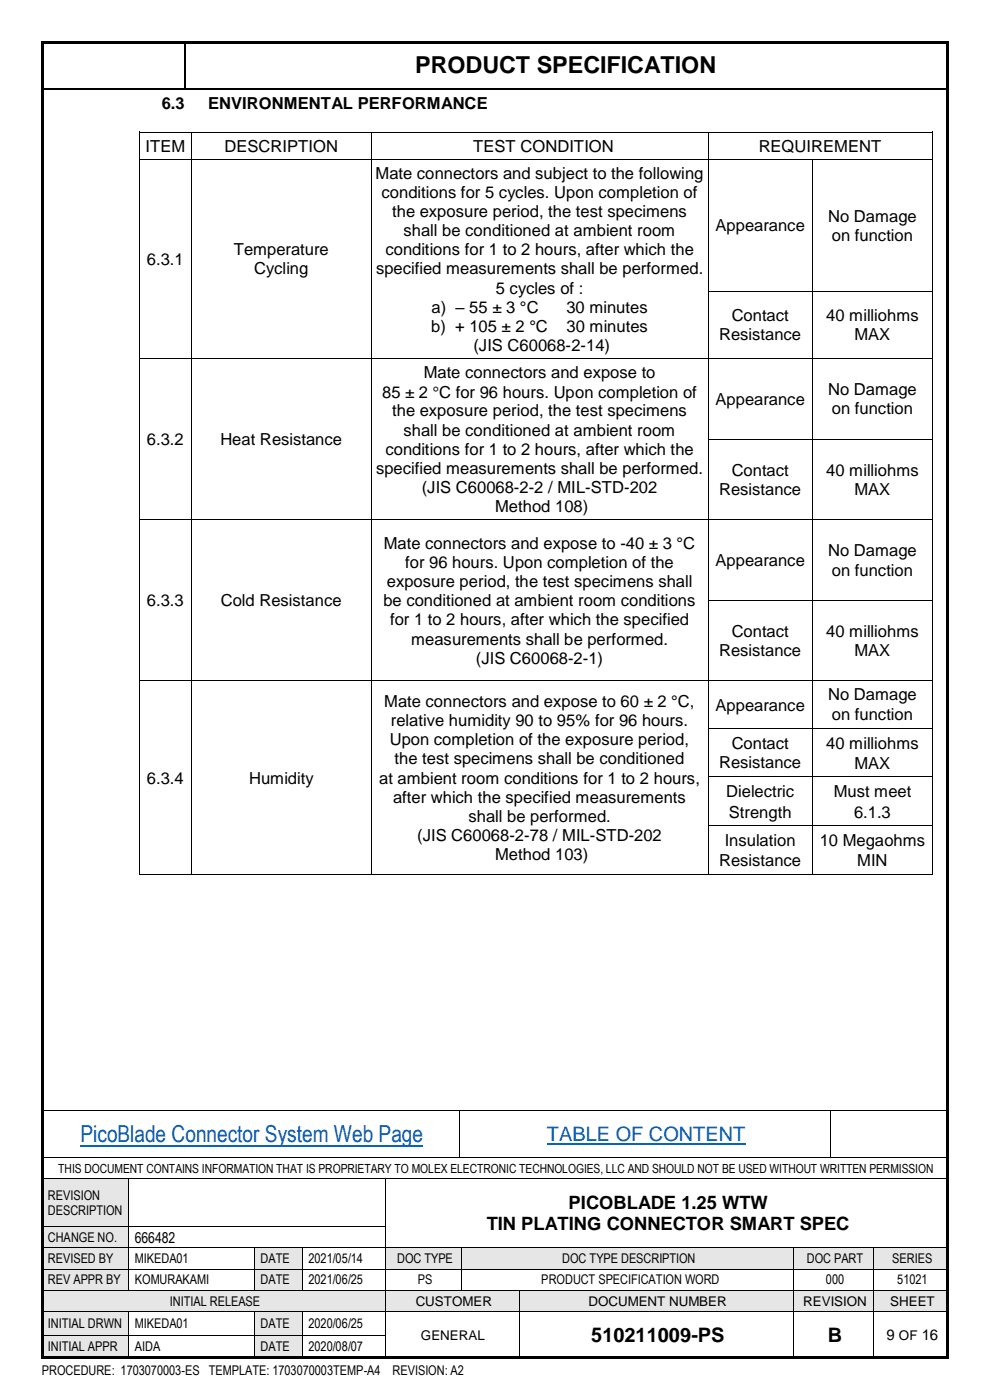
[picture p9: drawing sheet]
<svg xmlns="http://www.w3.org/2000/svg" width="210mm" height="297mm" viewBox="0 0 210 297" stroke-linecap="round" stroke-linejoin="round" font-family="sans-serif">
<defs><g id="words">
<text font-size="5" x="88.1" y="15.5">PRODUCT SPECIFICATION</text>
<text font-size="5" fill="#0563c1" x="17.1" y="242.4">PicoBlade Connector System Web Page</text>
<text font-size="4.2" fill="#0563c1" x="116" y="242.1">TABLE OF CONTENT</text>
<g font-size="4.2">
<text x="125.4" y="284.7">510211009-PS</text>
<text x="175.6" y="284.7">B</text>
</g>
<g font-size="3.9">
<text x="120.6" y="256.5">PICOBLADE 1.25 WTW</text>
<text x="103.3" y="261">TIN PLATING CONNECTOR SMART SPEC</text>
</g>
<g font-size="3.5">
<text x="34.3" y="23.1">6.3</text>
<text x="44.2" y="23.1">ENVIRONMENTAL PERFORMANCE</text>
<text x="30.9" y="32.2">ITEM</text>
<text x="47.6" y="32.2">DESCRIPTION</text>
<text x="100.4" y="32.2">TEST CONDITION</text>
<text x="160.9" y="32.2">REQUIREMENT</text>
<text x="79.7" y="37.9">Mate connectors and subject to the following</text>
<text x="81" y="42">conditions for 5 cycles. Upon completion of</text>
<text x="83.2" y="46">the exposure period, the test specimens</text>
<text x="175.7" y="47">No Damage</text>
<text x="85.6" y="50.1">shall be conditioned at ambient room</text>
<text x="151.8" y="49.1">Appearance</text>
<text x="176.5" y="51.1">on function</text>
<text x="31.2" y="56.2">6.3.1</text>
<text x="49.6" y="54.2">Temperature</text>
<text x="53.9" y="58.2">Cycling</text>
<text x="79.8" y="58.2">specified measurements shall be performed.</text>
<text x="81.8" y="54.2">conditions for 1 to 2 hours, after which the</text>
<text x="105.2" y="62.3">5 cycles of :</text>
<text x="91.5" y="70.4">b) + 105 ± 2 °C</text>
<text x="91.5" y="66.3">a) – 55 ± 3 °C</text>
<text x="120.2" y="66.3">30 minutes</text>
<text x="120.2" y="70.4">30 minutes</text>
<text x="155.2" y="68.2">Contact</text>
<text x="175.3" y="68.2">40 milliohms</text>
<text x="100.4" y="74.4">(JIS C60068-2-14)</text>
<text x="152.6" y="72.2">Resistance</text>
<text x="181.3" y="72.2">MAX</text>
<text x="89.9" y="80.2">Mate connectors and expose to</text>
<text x="175.7" y="83.8">No Damage</text>
<text x="81.1" y="84.3">85 ± 2 °C for 96 hours. Upon completion of</text>
<text x="83.2" y="88.4">the exposure period, the test specimens</text>
<text x="151.8" y="85.9">Appearance</text>
<text x="176.5" y="87.9">on function</text>
<text x="31.2" y="94.4">6.3.2</text>
<text x="46.7" y="94.5">Heat Resistance</text>
<text x="85.6" y="92.4">shall be conditioned at ambient room</text>
<text x="79.8" y="100.6">specified measurements shall be performed.</text>
<text x="81.8" y="96.5">conditions for 1 to 2 hours, after which the</text>
<text x="155.2" y="100.9">Contact</text>
<text x="175.3" y="100.9">40 milliohms</text>
<text x="89.5" y="104.6">(JIS C60068-2-2 / MIL-STD-202</text>
<text x="152.6" y="105">Resistance</text>
<text x="181.3" y="105">MAX</text>
<text x="105" y="108.7">Method 108)</text>
<text x="81.4" y="116.5">Mate connectors and expose to -40 ± 3 °C</text>
<text x="175.7" y="118">No Damage</text>
<text x="82.1" y="124.6">exposure period, the test specimens shall</text>
<text x="86" y="120.5">for 96 hours. Upon completion of the</text>
<text x="151.8" y="120.1">Appearance</text>
<text x="176.5" y="122.1">on function</text>
<text x="31.2" y="128.6">6.3.3</text>
<text x="46.8" y="128.7">Cold Resistance</text>
<text x="81.3" y="128.6">be conditioned at ambient room conditions</text>
<text x="82.7" y="132.7">for 1 to 2 hours, after which the specified</text>
<text x="87.2" y="136.8">measurements shall be performed.</text>
<text x="155.2" y="135.1">Contact</text>
<text x="175.3" y="135.1">40 milliohms</text>
<text x="100.9" y="140.8">(JIS C60068-2-1)</text>
<text x="152.6" y="139.2">Resistance</text>
<text x="181.3" y="139.2">MAX</text>
<text x="175.7" y="148.6">No Damage</text>
<text x="81.5" y="150">Mate connectors and expose to 60 ± 2 °C,</text>
<text x="82.9" y="154.1">relative humidity 90 to 95% for 96 hours.</text>
<text x="151.8" y="150.8">Appearance</text>
<text x="176.5" y="152.8">on function</text>
<text x="82.7" y="158.1">Upon completion of the exposure period,</text>
<text x="155.2" y="158.8">Contact</text>
<text x="175.3" y="158.9">40 milliohms</text>
<text x="31.2" y="166.2">6.3.4</text>
<text x="52.8" y="166.3">Humidity</text>
<text x="80.5" y="166.2">at ambient room conditions for 1 to 2 hours,</text>
<text x="83.7" y="162.2">the test specimens shall be conditioned</text>
<text x="152.6" y="163">Resistance</text>
<text x="181.3" y="163.1">MAX</text>
<text x="83.4" y="170.3">after which the specified measurements</text>
<text x="154" y="169.1">Dielectric</text>
<text x="154.6" y="173.5">Strength</text>
<text x="176.9" y="169.1">Must meet</text>
<text x="181.2" y="173.5">6.1.3</text>
<text x="88.5" y="178.4">(JIS C60068-2-78 / MIL-STD-202</text>
<text x="99.4" y="174.4">shall be performed.</text>
<text x="153.7" y="179.4">Insulation</text>
<text x="173.9" y="179.4">10 Megaohms</text>
<text x="105" y="182.4">Method 103)</text>
<text x="152.6" y="183.8">Resistance</text>
<text x="181.9" y="183.8">MIN</text>
</g>
<g font-size="3.2">
<text x="28.6" y="263.6">666482</text>
<text x="188" y="284.3">9 OF 16</text>
</g>
<g font-size="2.8">
<text x="10.2" y="254.5">REVISION</text>
<text x="10.2" y="257.8">DESCRIPTION</text>
<text x="10.2" y="263.5">CHANGE NO.</text>
<text x="10.2" y="268">REVISED BY</text>
<text x="28.6" y="268">MIKEDA01</text>
<text x="55.3" y="268">DATE</text>
<text x="65.4" y="268">2021/05/14</text>
<text x="84.3" y="268">DOC TYPE</text>
<text x="119.3" y="268">DOC TYPE DESCRIPTION</text>
<text x="171.1" y="268">DOC PART</text>
<text x="189.3" y="268">SERIES</text>
<text x="10.2" y="272.5">REV APPR BY</text>
<text x="28.6" y="272.5">KOMURAKAMI</text>
<text x="55.3" y="272.5">DATE</text>
<text x="65.4" y="272.5">2021/06/25</text>
<text x="88.6" y="272.5">PS</text>
<text x="114.8" y="272.5">PRODUCT SPECIFICATION WORD</text>
<text x="175.2" y="272.5">000</text>
<text x="190.3" y="272.5">51021</text>
<text x="10.2" y="281.8">INITIAL DRWN</text>
<text x="28.6" y="281.8">MIKEDA01</text>
<text x="36" y="277">INITIAL RELEASE</text>
<text x="55.3" y="281.8">DATE</text>
<text x="65.4" y="281.8">2020/06/25</text>
<text x="88.2" y="277">CUSTOMER</text>
<text x="124.9" y="277">DOCUMENT NUMBER</text>
<text x="170.4" y="277">REVISION</text>
<text x="188.8" y="277">SHEET</text>
<text x="10.2" y="286.7">INITIAL APPR</text>
<text x="28.6" y="286.7">AIDA</text>
<text x="55.3" y="286.7">DATE</text>
<text x="65.4" y="286.7">2020/08/07</text>
<text x="89.3" y="284.2">GENERAL</text>
<text x="8.9" y="291.8">PROCEDURE: 1703070003-ES TEMPLATE: 1703070003TEMP-A4</text>
<text x="83.3" y="291.8">REVISION: A2</text>
</g>
<text font-size="2.7" x="12.4" y="248.8">THIS DOCUMENT CONTAINS INFORMATION THAT IS PROPRIETARY TO MOLEX ELECTRONIC TECHNOLOGIES, LLC AND SHOULD NOT BE USED WITHOUT WRITTEN PERMISSION</text>
</g></defs>
<g fill="#000">
<path d="M39 8.9h.3v.2h-.3z" fill-rule="evenodd"/>
<path d="M39 18.7h.3v.3h-.3z" fill-rule="evenodd"/>
<path d="M97.4 235.5h.2v.2h-.2z" fill-rule="evenodd"/>
<path d="M176 235.5h.2v.2h-.2z" fill-rule="evenodd"/>
<path d="M97.4 245.5h.2v.2h-.2z" fill-rule="evenodd"/>
<path d="M176 245.5h.2v.2h-.2z" fill-rule="evenodd"/>
</g>
<path d="M8.8 18.8h30.2M39.2 9.1v9.6M39.3 18.8h161.6" fill="none" stroke="#000" stroke-width=".34"/>
<path d="M17.1 243h72.7" fill="none" stroke="#0563c1" stroke-width=".38"/>
<path d="M116 242.7h42.1" fill="none" stroke="#0563c1" stroke-width=".3"/>
<path d="M8.9 235.6h88.5M97.5 235.7v9.8M97.6 235.6h78.4M176.1 235.7v9.8M176.2 235.6h24.9M8.9 245.6h88.5M97.6 245.6h78.4M176.2 245.6h24.9" fill="none" stroke="#000" stroke-width=".21"/>
<g fill="#e6e6e6">
<path d="M8.9 250.2h18.3v10h-18.3z" fill-rule="evenodd"/>
<path d="M10.2 252h16.4v3.2h-16.4z" fill-rule="evenodd"/>
<path d="M10.2 255.2h16.4v3.2h-16.4z" fill-rule="evenodd"/>
</g>
<path d="M8.9 250.1h18.3M27.3 250.2v10M27.4 250.1h54.4M81.8 250.2v10M81.9 250.1h119.2" fill="none" stroke="#000" stroke-width=".21"/>
<g fill="#000">
<path d="M27.2 250h.2v.2h-.2z" fill-rule="evenodd"/>
<path d="M81.8 250h.1v.2h-.1z" fill-rule="evenodd"/>
</g>
<g fill="#e6e6e6">
<path d="M8.9 260.3h18.3v4.4h-18.3z" fill-rule="evenodd"/>
<path d="M10.2 260.9h16.4v3.3h-16.4z" fill-rule="evenodd"/>
</g>
<path d="M8.9 260.3h18.3M27.3 260.3v4.4M27.4 260.3h54.4M81.8 260.3v4.4" fill="none" stroke="#000" stroke-width=".21"/>
<g fill="#000">
<path d="M27.2 260.2h.2v.1h-.2z" fill-rule="evenodd"/>
<path d="M81.8 260.2h.1v.1h-.1z" fill-rule="evenodd"/>
</g>
<g fill="#e6e6e6">
<path d="M8.9 264.9h18.3v4.3h-18.3z" fill-rule="evenodd"/>
<path d="M10.2 265.4h16.4v3.2h-16.4z" fill-rule="evenodd"/>
</g>
<g fill="#fff">
<path d="M27.4 264.9h26.5v4.3h-26.5z" fill-rule="evenodd"/>
<path d="M28.6 265.4h24.7v3.2h-24.7z" fill-rule="evenodd"/>
</g>
<g fill="#e6e6e6">
<path d="M54.1 264.9h10v4.3h-10z" fill-rule="evenodd"/>
<path d="M55.3 265.4h8.1v3.2h-8.1z" fill-rule="evenodd"/>
<path d="M82 264.9h15.9v4.3h-15.9z" fill-rule="evenodd"/>
<path d="M83.2 265.4h14v3.2h-14z" fill-rule="evenodd"/>
<path d="M98.1 264.9h70.2v4.3h-70.2z" fill-rule="evenodd"/>
<path d="M99.2 265.4h68.4v3.2h-68.4z" fill-rule="evenodd"/>
<path d="M168.4 264.9h16.9v4.3h-16.9z" fill-rule="evenodd"/>
<path d="M169.6 265.4h15.1v3.2h-15.1z" fill-rule="evenodd"/>
<path d="M185.5 264.9h15.6v4.3h-15.6z" fill-rule="evenodd"/>
<path d="M186.7 265.4h13.7v3.2h-13.7z" fill-rule="evenodd"/>
</g>
<g fill="none" stroke="#000" stroke-width=".21">
<path d="M8.9 264.7h18.3M27.3 264.8v4.4M27.4 264.7h26.5M54 264.8v4.4M54.1 264.7h10M64.1 264.8v4.4M64.2 264.7h17.6M81.8 264.8v4.4M81.9 264.7h15.9M97.9 264.8v4.4M98 264.7h70.3M168.4 264.8v4.4"/>
<path d="M168.4 264.7h16.9M185.4 264.8v4.4M185.5 264.7h15.6"/>
</g>
<g fill="#000">
<path d="M27.2 264.7h.2v.1h-.2z" fill-rule="evenodd"/>
<path d="M53.9 264.7h.2v.1h-.2z" fill-rule="evenodd"/>
<path d="M64.1 264.7h.1v.1h-.1z" fill-rule="evenodd"/>
<path d="M81.8 264.7h.1v.1h-.1z" fill-rule="evenodd"/>
<path d="M97.8 264.7h.2v.1h-.2z" fill-rule="evenodd"/>
<path d="M168.3 264.7h.1v.1h-.1z" fill-rule="evenodd"/>
<path d="M185.3 264.7h.2v.1h-.2z" fill-rule="evenodd"/>
</g>
<g fill="#e6e6e6">
<path d="M8.9 269.4h18.3v4.3h-18.3z" fill-rule="evenodd"/>
<path d="M10.2 269.9h16.4v3.2h-16.4z" fill-rule="evenodd"/>
</g>
<g fill="#fff">
<path d="M27.4 269.4h26.5v4.3h-26.5z" fill-rule="evenodd"/>
<path d="M28.6 269.9h24.7v3.2h-24.7z" fill-rule="evenodd"/>
</g>
<g fill="#e6e6e6">
<path d="M54.1 269.4h10v4.3h-10z" fill-rule="evenodd"/>
<path d="M55.3 269.9h8.1v3.2h-8.1z" fill-rule="evenodd"/>
</g>
<g fill="#fff">
<path d="M64.3 269.4h17.5v4.3h-17.5z" fill-rule="evenodd"/>
<path d="M65.4 269.9h15.7v3.2h-15.7z" fill-rule="evenodd"/>
</g>
<g fill="none" stroke="#000" stroke-width=".21">
<path d="M8.9 269.3h18.3M27.3 269.4v4.3M27.4 269.3h26.5M54 269.4v4.3M54.1 269.3h10M64.1 269.4v4.3M64.2 269.3h17.6M81.8 269.4v4.3M81.9 269.3h15.9M97.9 269.4v4.3M98 269.3h70.3M168.4 269.4v4.3"/>
<path d="M168.4 269.3h16.9M185.4 269.4v4.3M185.5 269.3h15.6"/>
</g>
<g fill="#000">
<path d="M27.2 269.2h.2v.2h-.2z" fill-rule="evenodd"/>
<path d="M53.9 269.2h.2v.2h-.2z" fill-rule="evenodd"/>
<path d="M64.1 269.2h.1v.2h-.1z" fill-rule="evenodd"/>
<path d="M81.8 269.2h.1v.2h-.1z" fill-rule="evenodd"/>
<path d="M97.8 269.2h.2v.2h-.2z" fill-rule="evenodd"/>
<path d="M168.3 269.2h.1v.2h-.1z" fill-rule="evenodd"/>
<path d="M185.3 269.2h.2v.2h-.2z" fill-rule="evenodd"/>
</g>
<g fill="#e6e6e6">
<path d="M8.9 273.8h72.9v4.4h-72.9z" fill-rule="evenodd"/>
<path d="M10.2 274.4h70.9v3.2h-70.9z" fill-rule="evenodd"/>
<path d="M82 273.8h28.1v4.4h-28.1z" fill-rule="evenodd"/>
<path d="M83.2 274.4h26.2v3.3h-26.2z" fill-rule="evenodd"/>
<path d="M110.3 273.8h58v4.4h-58z" fill-rule="evenodd"/>
<path d="M111.5 274.4h56.1v3.3h-56.1z" fill-rule="evenodd"/>
<path d="M168.4 273.8h16.9v4.4h-16.9z" fill-rule="evenodd"/>
<path d="M169.6 274.4h15.1v3.3h-15.1z" fill-rule="evenodd"/>
<path d="M185.5 273.8h15.6v4.4h-15.6z" fill-rule="evenodd"/>
<path d="M186.7 274.4h13.7v3.3h-13.7z" fill-rule="evenodd"/>
</g>
<g fill="none" stroke="#000" stroke-width=".21">
<path d="M8.9 273.8h18.3M27.4 273.8h26.5M54.1 273.8h10M64.2 273.8h17.6M81.8 273.8v4.4M81.9 273.8h15.9M98 273.8h12.1M110.2 273.8v4.4M110.3 273.8h58M168.4 273.8v4.4M168.4 273.8h16.9M185.4 273.8v4.4"/>
<path d="M185.5 273.8h15.6"/>
</g>
<g fill="#000">
<path d="M27.2 273.7h.2v.1h-.2z" fill-rule="evenodd"/>
<path d="M53.9 273.7h.2v.1h-.2z" fill-rule="evenodd"/>
<path d="M64.1 273.7h.1v.1h-.1z" fill-rule="evenodd"/>
<path d="M81.8 273.7h.1v.1h-.1z" fill-rule="evenodd"/>
<path d="M97.8 273.7h.2v.1h-.2z" fill-rule="evenodd"/>
<path d="M110.1 273.7h.2v.1h-.2z" fill-rule="evenodd"/>
<path d="M168.3 273.7h.1v.1h-.1z" fill-rule="evenodd"/>
<path d="M185.3 273.7h.2v.1h-.2z" fill-rule="evenodd"/>
</g>
<g fill="#e6e6e6">
<path d="M8.9 278.3h18.3v5h-18.3z" fill-rule="evenodd"/>
<path d="M10.2 279.2h16.4v3.2h-16.4z" fill-rule="evenodd"/>
<path d="M54.1 278.3h10v5h-10z" fill-rule="evenodd"/>
<path d="M55.3 279.2h8.1v3.2h-8.1z" fill-rule="evenodd"/>
</g>
<g fill="#fff">
<path d="M110.3 278.3h58v9.7h-58z" fill-rule="evenodd"/>
<path d="M111.5 280.7h56.1v4.9h-56.1z" fill-rule="evenodd"/>
<path d="M168.4 278.3h16.9v9.7h-16.9z" fill-rule="evenodd"/>
<path d="M169.6 280.7h15.1v4.9h-15.1z" fill-rule="evenodd"/>
<path d="M185.5 278.3h15.6v9.7h-15.6z" fill-rule="evenodd"/>
<path d="M186.7 281.3h13.7v3.7h-13.7z" fill-rule="evenodd"/>
</g>
<g fill="none" stroke="#000" stroke-width=".21">
<path d="M8.9 278.2h18.3M27.3 278.3v5M27.4 278.2h26.5M54 278.3v5M54.1 278.2h10M64.1 278.3v5M64.2 278.2h17.6M81.8 278.3v5M81.9 278.2h28.2M110.2 278.3v5M110.3 278.2h58M168.4 278.3v5"/>
<path d="M168.4 278.2h16.9M185.4 278.3v5M185.5 278.2h15.6"/>
</g>
<g fill="#000">
<path d="M27.2 278.2h.2v.1h-.2z" fill-rule="evenodd"/>
<path d="M53.9 278.2h.2v.1h-.2z" fill-rule="evenodd"/>
<path d="M64.1 278.2h.1v.1h-.1z" fill-rule="evenodd"/>
<path d="M81.8 278.2h.1v.1h-.1z" fill-rule="evenodd"/>
<path d="M110.1 278.2h.2v.1h-.2z" fill-rule="evenodd"/>
<path d="M168.3 278.2h.1v.1h-.1z" fill-rule="evenodd"/>
<path d="M185.3 278.2h.2v.1h-.2z" fill-rule="evenodd"/>
</g>
<g fill="#e6e6e6">
<path d="M8.9 283.4h18.3v4.6h-18.3z" fill-rule="evenodd"/>
<path d="M10.2 284.1h16.4v3.3h-16.4z" fill-rule="evenodd"/>
<path d="M54.1 283.4h10v4.6h-10z" fill-rule="evenodd"/>
<path d="M55.3 284.1h8.1v3.3h-8.1z" fill-rule="evenodd"/>
</g>
<g fill="none" stroke="#000" stroke-width=".21">
<path d="M29.6 28.9v4.8M29.6 34.6v27.1M29.6 28h11M29.6 33.8h11M40.6 28.9v4.8M40.6 34.6v27.1M40.7 28h38M40.7 33.8h38M78.8 28.9v4.8M78.8 34.6v27.1M78.8 28h71.3M78.8 33.8h71.3"/>
<path d="M150.2 28.9v4.8M150.2 34.6v27.1M150.3 28h47.5M150.3 33.8h22.1M172.5 34.6v27.1M172.5 33.8h25.3M197.9 28.9v4.8M197.9 34.6v27.1M29.6 62.6v13.4M29.6 76.9v16.2M29.6 76h11M40.6 62.6v13.4"/>
<path d="M40.6 76.9v16.2M40.7 76h38M78.8 62.6v13.4M78.8 76.9v16.2M78.8 76h71.3M150.2 62.6v13.4M150.2 76.9v16.2M150.3 61.8h22.1M150.3 76h22.1M172.5 62.6v13.4M172.5 76.9v16.2M172.5 61.8h25.3"/>
<path d="M172.5 76h25.3M197.9 62.6v13.4M197.9 76.9v16.2M29.6 94v16.2M40.6 94v16.2M78.8 94v16.2M150.2 94v16.2M150.3 93.1h22.1M172.5 94v16.2M172.5 93.1h25.3M197.9 94v16.2M29.6 111.1v16.2"/>
<path d="M29.6 110.3h11M40.6 111.1v16.2M40.7 110.3h38M78.8 111.1v16.2M78.8 110.3h71.3M150.2 111.1v16.2M150.3 110.3h22.1M172.5 111.1v16.2M172.5 110.3h25.3M197.9 111.1v16.2M29.6 128.2v16.2M40.6 128.2v16.2"/>
<path d="M78.8 128.2v16.2M150.2 128.2v16.2M150.3 127.4h22.1M172.5 128.2v16.2M172.5 127.4h25.3M197.9 128.2v16.2M29.6 145.3v9.1M29.6 155.4v9.3M29.6 144.5h11M40.6 145.3v9.1M40.6 155.4v9.3M40.7 144.5h38"/>
<path d="M78.8 145.3v9.1M78.8 155.4v9.3M78.8 144.5h71.3M150.2 145.3v9.1M150.2 155.4v9.3M150.3 144.5h22.1M150.3 154.5h22.1M172.5 145.3v9.1M172.5 155.4v9.3M172.5 144.5h25.3M172.5 154.5h25.3M197.9 145.3v9.1"/>
<path d="M197.9 155.4v9.3M29.6 165.7v9.4M29.6 176v9.4M40.6 165.7v9.4M40.6 176v9.4M78.8 165.7v9.4M78.8 176v9.4M150.2 165.7v9.4M150.2 176v9.4M150.3 164.8h22.1M150.3 175.2h22.1M172.5 165.7v9.4"/>
<path d="M172.5 176v9.4M172.5 164.8h25.3M172.5 175.2h25.3M197.9 165.7v9.4M197.9 176v9.4M29.6 185.4h11M40.7 185.4h38M78.8 185.4h71.3M150.3 185.4h22.1M172.5 185.4h25.3M8.9 283.3h18.3M27.3 283.4v4.6"/>
<path d="M27.4 283.3h26.5M54 283.4v4.6M54.1 283.3h10M64.1 283.4v4.6M64.2 283.3h17.6M81.8 283.4v4.6M110.2 283.4v4.6M168.4 283.4v4.6M185.4 283.4v4.6"/>
</g>
<g fill="#000">
<path d="M8.8 8.8h.5v.5h-.5z" fill-rule="evenodd"/>
<path d="M8.8 8.8h.5v.5h-.5z" fill-rule="evenodd"/>
<path d="M9.3 8.8h191.4v.5h-191.4z" fill-rule="evenodd"/>
<path d="M200.7 8.8h.6v.5h-.6z" fill-rule="evenodd"/>
<path d="M200.7 8.8h.6v.5h-.6z" fill-rule="evenodd"/>
<path d="M29.5 27.9h.1v1h-.1z" fill-rule="evenodd"/>
<path d="M29.5 27.9h.1v.2h-.1z" fill-rule="evenodd"/>
<path d="M29.5 33.7h.1v.9h-.1z" fill-rule="evenodd"/>
<path d="M40.6 28.1h.1v.8h-.1z" fill-rule="evenodd"/>
<path d="M40.6 27.9h.1v.2h-.1z" fill-rule="evenodd"/>
<path d="M40.6 33.7h.1v.9h-.1z" fill-rule="evenodd"/>
<path d="M78.7 28.1h.1v.8h-.1z" fill-rule="evenodd"/>
<path d="M78.7 27.9h.1v.2h-.1z" fill-rule="evenodd"/>
<path d="M78.7 33.7h.1v.9h-.1z" fill-rule="evenodd"/>
<path d="M150.1 28.1h.2v.8h-.2z" fill-rule="evenodd"/>
<path d="M150.1 27.9h.2v.2h-.2z" fill-rule="evenodd"/>
<path d="M150.1 33.7h.2v.9h-.2z" fill-rule="evenodd"/>
<path d="M172.4 33.9h.1v.7h-.1z" fill-rule="evenodd"/>
<path d="M172.4 33.7h.1v.2h-.1z" fill-rule="evenodd"/>
<path d="M197.8 27.9h.1v1h-.1z" fill-rule="evenodd"/>
<path d="M197.8 27.9h.1v.2h-.1z" fill-rule="evenodd"/>
<path d="M197.8 33.7h.1v.9h-.1z" fill-rule="evenodd"/>
<path d="M29.5 61.7h.1v.9h-.1z" fill-rule="evenodd"/>
<path d="M29.5 76h.1v.9h-.1z" fill-rule="evenodd"/>
<path d="M40.6 61.7h.1v.9h-.1z" fill-rule="evenodd"/>
<path d="M40.6 76h.1v.9h-.1z" fill-rule="evenodd"/>
<path d="M78.7 61.7h.1v.9h-.1z" fill-rule="evenodd"/>
<path d="M78.7 76h.1v.9h-.1z" fill-rule="evenodd"/>
<path d="M150.1 61.7h.2v.9h-.2z" fill-rule="evenodd"/>
<path d="M150.1 76h.2v.9h-.2z" fill-rule="evenodd"/>
<path d="M172.4 61.7h.1v.9h-.1z" fill-rule="evenodd"/>
<path d="M172.4 76h.1v.9h-.1z" fill-rule="evenodd"/>
<path d="M197.8 61.7h.1v.9h-.1z" fill-rule="evenodd"/>
<path d="M197.8 76h.1v.9h-.1z" fill-rule="evenodd"/>
<path d="M29.5 93.1h.1v.9h-.1z" fill-rule="evenodd"/>
<path d="M40.6 93.1h.1v.9h-.1z" fill-rule="evenodd"/>
<path d="M78.7 93.1h.1v.9h-.1z" fill-rule="evenodd"/>
<path d="M150.1 93.1h.2v.9h-.2z" fill-rule="evenodd"/>
<path d="M172.4 93.1h.1v.9h-.1z" fill-rule="evenodd"/>
<path d="M197.8 93.1h.1v.9h-.1z" fill-rule="evenodd"/>
<path d="M29.5 110.2h.1v.9h-.1z" fill-rule="evenodd"/>
<path d="M40.6 110.2h.1v.9h-.1z" fill-rule="evenodd"/>
<path d="M78.7 110.2h.1v.9h-.1z" fill-rule="evenodd"/>
<path d="M150.1 110.2h.2v.9h-.2z" fill-rule="evenodd"/>
<path d="M172.4 110.2h.1v.9h-.1z" fill-rule="evenodd"/>
<path d="M197.8 110.2h.1v.9h-.1z" fill-rule="evenodd"/>
<path d="M29.5 127.3h.1v.9h-.1z" fill-rule="evenodd"/>
<path d="M40.6 127.3h.1v.9h-.1z" fill-rule="evenodd"/>
<path d="M78.7 127.3h.1v.9h-.1z" fill-rule="evenodd"/>
<path d="M150.1 127.3h.2v.9h-.2z" fill-rule="evenodd"/>
<path d="M172.4 127.3h.1v.9h-.1z" fill-rule="evenodd"/>
<path d="M197.8 127.3h.1v.9h-.1z" fill-rule="evenodd"/>
<path d="M29.5 144.4h.1v.9h-.1z" fill-rule="evenodd"/>
<path d="M29.5 154.4h.1v1h-.1z" fill-rule="evenodd"/>
<path d="M40.6 144.4h.1v.9h-.1z" fill-rule="evenodd"/>
<path d="M40.6 154.4h.1v1h-.1z" fill-rule="evenodd"/>
<path d="M78.7 144.4h.1v.9h-.1z" fill-rule="evenodd"/>
<path d="M78.7 154.4h.1v1h-.1z" fill-rule="evenodd"/>
<path d="M150.1 144.4h.2v.9h-.2z" fill-rule="evenodd"/>
<path d="M150.1 154.4h.2v1h-.2z" fill-rule="evenodd"/>
<path d="M172.4 144.4h.1v.9h-.1z" fill-rule="evenodd"/>
<path d="M172.4 154.4h.1v1h-.1z" fill-rule="evenodd"/>
<path d="M197.8 144.4h.1v.9h-.1z" fill-rule="evenodd"/>
<path d="M197.8 154.4h.1v1h-.1z" fill-rule="evenodd"/>
<path d="M29.5 164.7h.1v1h-.1z" fill-rule="evenodd"/>
<path d="M29.5 175.1h.1v.9h-.1z" fill-rule="evenodd"/>
<path d="M40.6 164.7h.1v1h-.1z" fill-rule="evenodd"/>
<path d="M40.6 175.1h.1v.9h-.1z" fill-rule="evenodd"/>
<path d="M78.7 164.7h.1v1h-.1z" fill-rule="evenodd"/>
<path d="M78.7 175.1h.1v.9h-.1z" fill-rule="evenodd"/>
<path d="M150.1 164.7h.2v1h-.2z" fill-rule="evenodd"/>
<path d="M150.1 175.1h.2v.9h-.2z" fill-rule="evenodd"/>
<path d="M172.4 164.7h.1v1h-.1z" fill-rule="evenodd"/>
<path d="M172.4 175.1h.1v.9h-.1z" fill-rule="evenodd"/>
<path d="M197.8 164.7h.1v1h-.1z" fill-rule="evenodd"/>
<path d="M197.8 175.1h.1v.9h-.1z" fill-rule="evenodd"/>
<path d="M29.5 185.4h.1v.1h-.1z" fill-rule="evenodd"/>
<path d="M29.5 185.4h.1v.1h-.1z" fill-rule="evenodd"/>
<path d="M40.6 185.4h.1v.1h-.1z" fill-rule="evenodd"/>
<path d="M78.7 185.4h.1v.1h-.1z" fill-rule="evenodd"/>
<path d="M150.1 185.4h.2v.1h-.2z" fill-rule="evenodd"/>
<path d="M172.4 185.4h.1v.1h-.1z" fill-rule="evenodd"/>
<path d="M197.8 185.4h.1v.1h-.1z" fill-rule="evenodd"/>
<path d="M197.8 185.4h.1v.1h-.1z" fill-rule="evenodd"/>
<path d="M8.8 9.3h.5v278.4h-.5z" fill-rule="evenodd"/>
<path d="M8.8 287.7h.5v.5h-.5z" fill-rule="evenodd"/>
<path d="M8.8 287.7h.5v.5h-.5z" fill-rule="evenodd"/>
<path d="M9.3 287.7h191.4v.5h-191.4z" fill-rule="evenodd"/>
<path d="M27.2 283.3h.2v.1h-.2z" fill-rule="evenodd"/>
<path d="M53.9 283.3h.2v.1h-.2z" fill-rule="evenodd"/>
<path d="M64.1 283.3h.1v.1h-.1z" fill-rule="evenodd"/>
<path d="M81.8 283.3h.1v.1h-.1z" fill-rule="evenodd"/>
<path d="M110.1 283.3h.2v.1h-.2z" fill-rule="evenodd"/>
<path d="M168.3 283.3h.1v.1h-.1z" fill-rule="evenodd"/>
<path d="M185.3 283.3h.2v.1h-.2z" fill-rule="evenodd"/>
<path d="M200.7 9.3h.6v278.4h-.6z" fill-rule="evenodd"/>
<path d="M200.7 287.7h.6v.5h-.6z" fill-rule="evenodd"/>
<path d="M200.7 287.7h.6v.5h-.6z" fill-rule="evenodd"/>
</g>
<use href="#words"/>
</svg>
